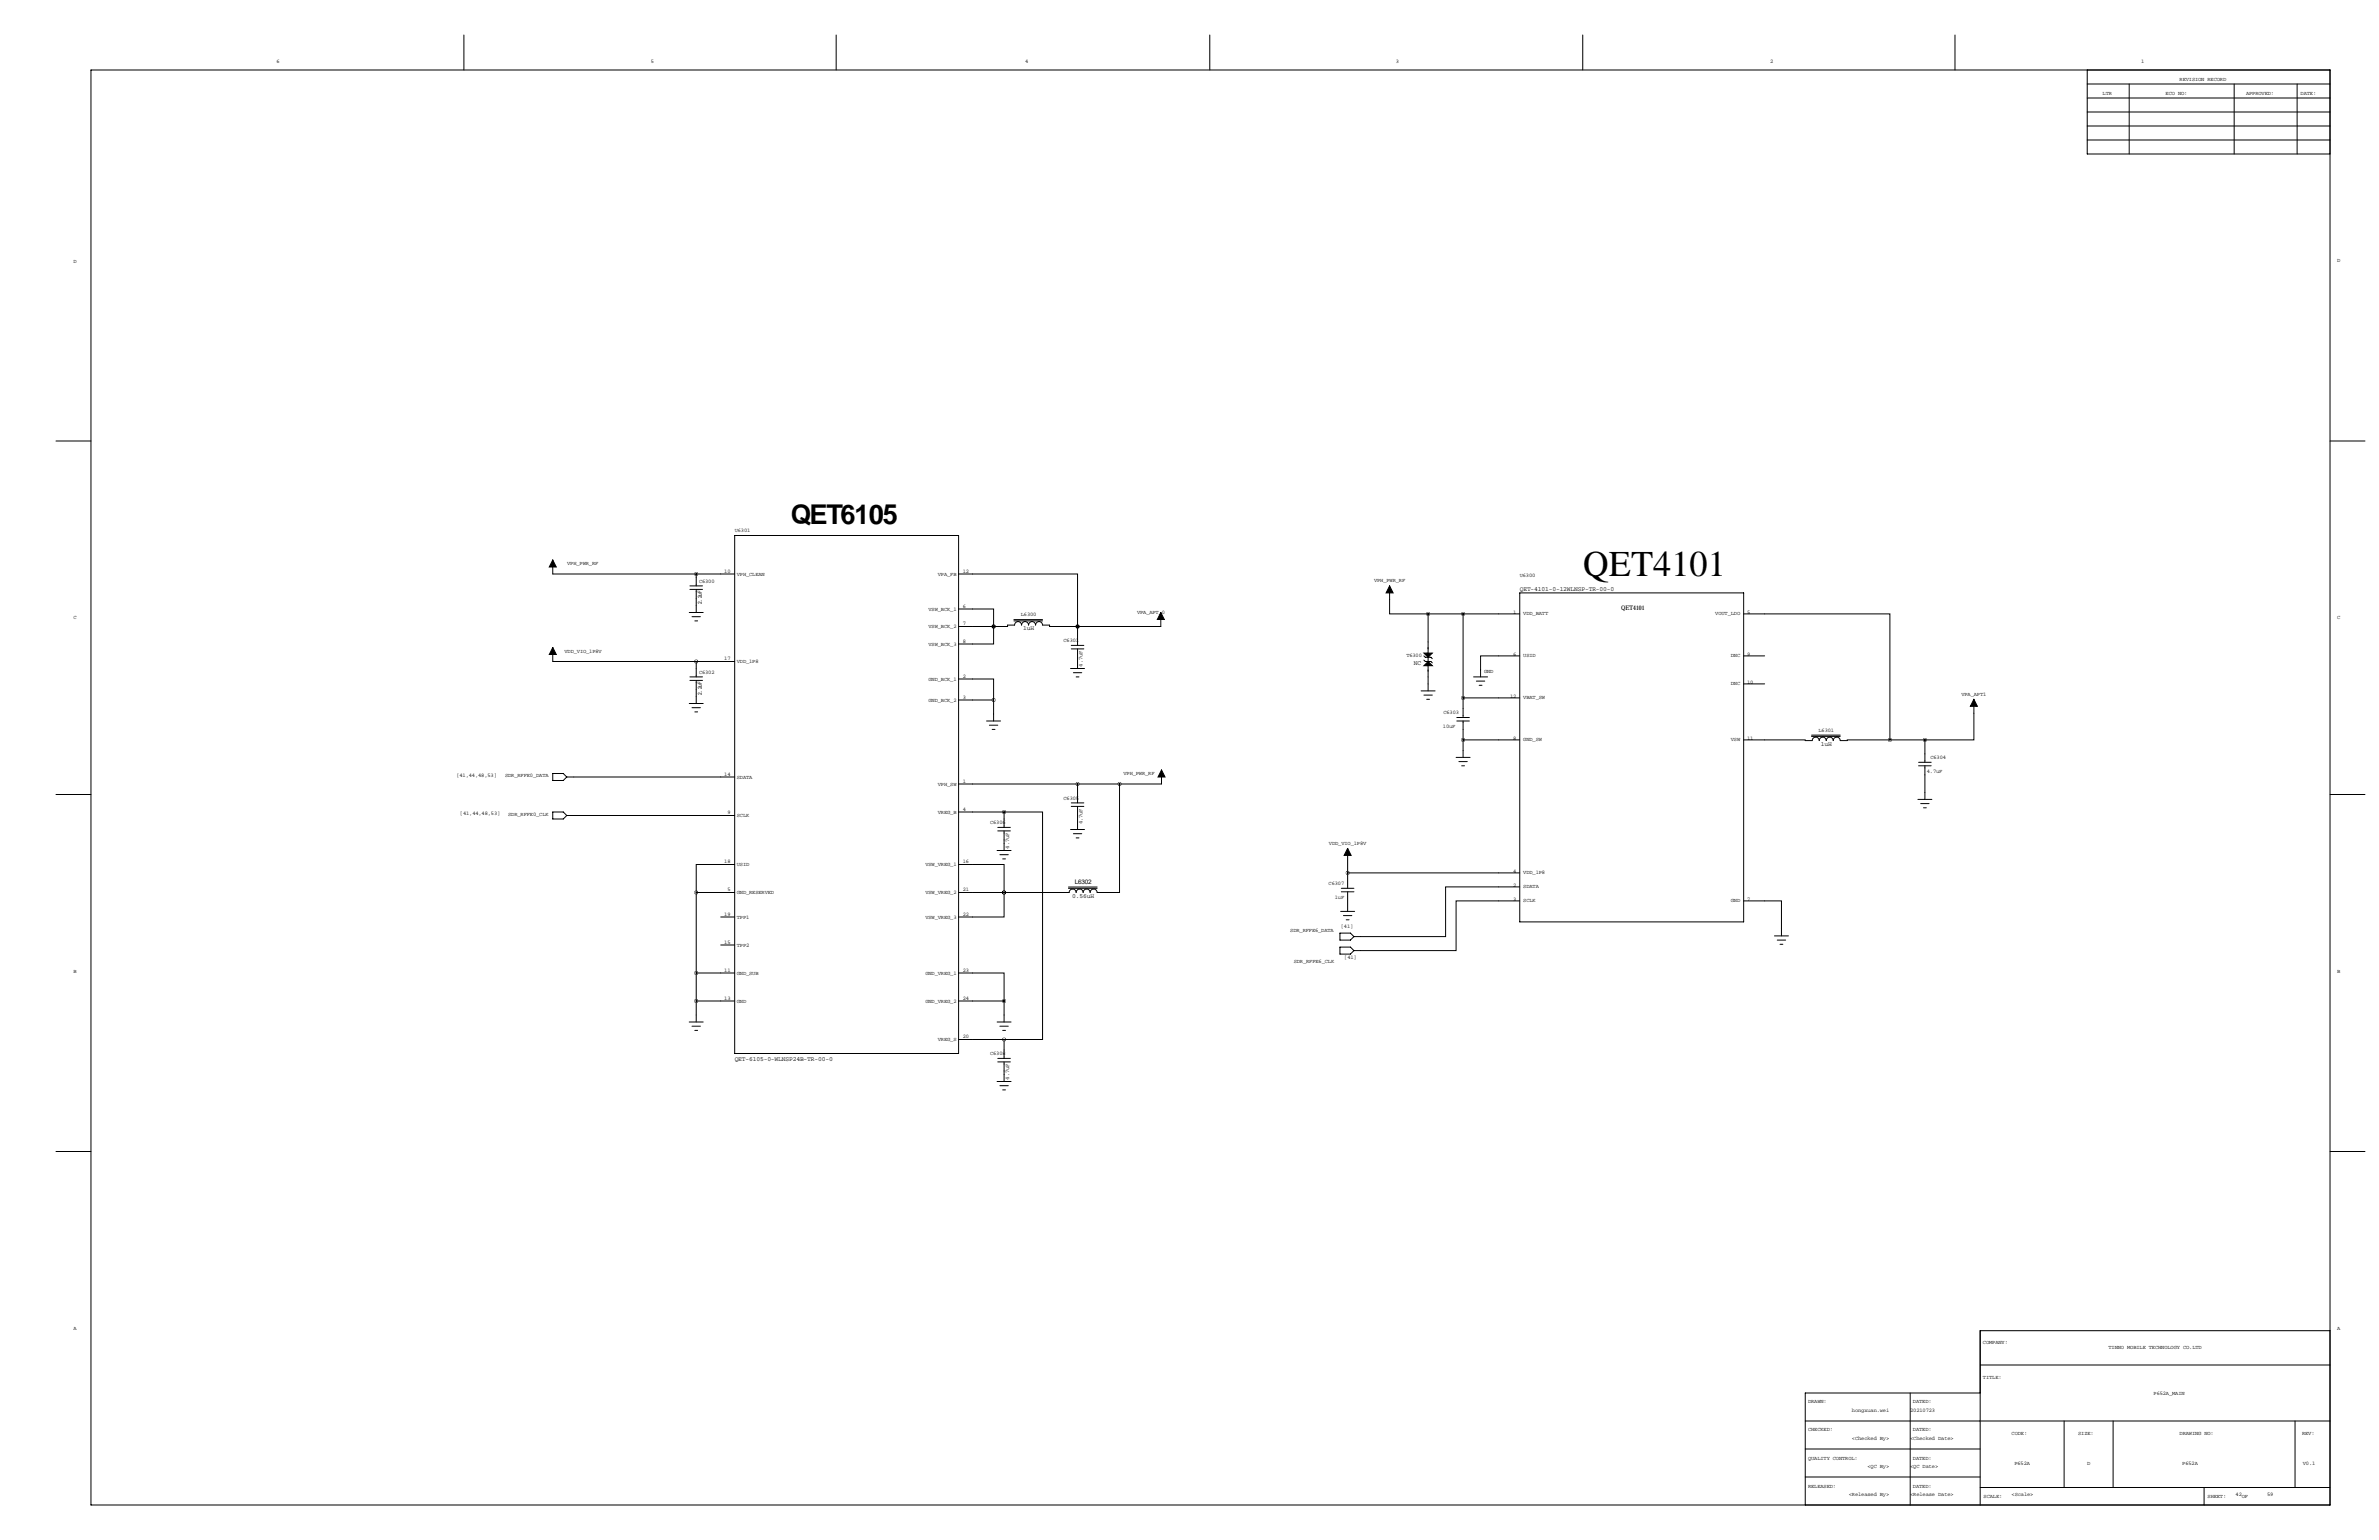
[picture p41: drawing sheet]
<svg xmlns="http://www.w3.org/2000/svg" width="864mm" height="559mm" viewBox="0 0 864 559" stroke-linecap="round" stroke-linejoin="round" font-family="sans-serif">
<defs><g id="words">
<text font-size="13.2" x="574.5" y="209">QET4101</text>
<text font-size="9.9" x="287" y="190">QET6105</text>
<g font-size="2.3">
<text x="551.7" y="214.4">QET-4101-0-12WLNSP-TR-00-0</text>
<text x="588.5" y="221.5">QET4101</text>
<text x="371.4" y="228.7">1uH</text>
<text x="513.3" y="241.2">NC</text>
<text x="661" y="270.6">1uH</text>
<text x="390.2" y="320.8">L6302</text>
<text x="389.2" y="325.8">0.56uH</text>
<text x="266.7" y="384.8">QET-6105-0-WLNSP24B-TR-00-0</text>
</g>
<g font-size="2">
<text x="100.3" y="22.9">6</text>
<text x="236.2" y="22.9">5</text>
<text x="372.1" y="22.9">4</text>
<text x="506.7" y="22.9">3</text>
<text x="642.6" y="22.9">2</text>
<text x="777.2" y="22.9">1</text>
<text x="791.2" y="29.2">REVISION RECORD</text>
<text x="763.3" y="34.3">LTR</text>
<text x="786.1" y="34.3">ECO NO:</text>
<text x="815.3" y="34.3">APPROVED:</text>
<text x="835.2" y="34.3">DATE:</text>
<text x="26.7" y="95.2">D</text>
<text x="848.4" y="95.2">D</text>
<text x="266.7" y="193">U6301</text>
<text x="205.9" y="205">VPH_PWR_RF</text>
<text x="262.9" y="207.8">10</text>
<text x="267.5" y="208.8">VPH_CLEAN</text>
<text x="340.5" y="208.8">VPA_FB</text>
<text x="349.5" y="207.8">12</text>
<text x="551.7" y="209.3">U6300</text>
<text x="253.7" y="211.6">C6300</text>
<text x="498.8" y="211.3">VPH_PWR_RF</text>
<text x="337.1" y="221.5">VSW_BCK_1</text>
<text x="349.5" y="220.5">6</text>
<text x="26.7" y="224.8">C</text>
<text x="337.1" y="227.9">VSW_BCK_2</text>
<text x="349.5" y="226.8">7</text>
<text x="370.6" y="223.6">L6300</text>
<text x="412.8" y="222.8">VPA_APT_0</text>
<text x="549.3" y="222.8">1</text>
<text x="553" y="223.3">VDD_BATT</text>
<text x="622.7" y="223.3">VOUT_LDO</text>
<text x="634.2" y="222.8">5</text>
<text x="848.4" y="224.8">C</text>
<text x="349.5" y="233.2">8</text>
<text x="386.1" y="233">C6301</text>
<text x="204.9" y="236.8">VDD_VIO_1P8V</text>
<text x="262.9" y="239.5">17</text>
<text x="337.1" y="234.2">VSW_BCK_3</text>
<text x="510.5" y="238.6">T6300</text>
<text x="518.7" y="237.6" transform="rotate(-90 518.7 237.6)">+</text>
<text x="549.3" y="238">6</text>
<text x="553" y="238.6">USID</text>
<text x="628.3" y="238.6">DNC</text>
<text x="634.2" y="238">9</text>
<text x="253.7" y="244.6">C6302</text>
<text x="267.5" y="240.6">VDD_1P8</text>
<text x="349.5" y="245.9">2</text>
<text x="393" y="241.9" transform="rotate(-90 393 241.9)">4.7uF</text>
<text x="518.7" y="242.1" transform="rotate(-90 518.7 242.1)">+</text>
<text x="538.7" y="244.3">GND</text>
<text x="337.1" y="246.9">GND_BCK_1</text>
<text x="628.3" y="248.7">DNC</text>
<text x="634.2" y="248.2">10</text>
<text x="337.1" y="254.6">GND_BCK_2</text>
<text x="349.5" y="253.5">3</text>
<text x="548.2" y="253.2">12</text>
<text x="553" y="253.8">VBAT_SW</text>
<text x="712" y="252.5">VPA_APT1</text>
<text x="524" y="259.1">C6303</text>
<text x="523.8" y="264.2">10uF</text>
<text x="549.3" y="268.5">8</text>
<text x="553" y="269">GND_SW</text>
<text x="628.3" y="269">VSW</text>
<text x="634.2" y="268.5">11</text>
<text x="660.1" y="265.5">L6301</text>
<text x="700.7" y="275.4">C6304</text>
<text x="165.7" y="281.8">[41,44,48,53]</text>
<text x="183.4" y="281.9">SDR_RFFE0_DATA</text>
<text x="262.9" y="281.4">14</text>
<text x="407.8" y="281.2">VPH_PWR_RF</text>
<text x="699.5" y="280.5">4.7uF</text>
<text x="267.5" y="282.5">SDATA</text>
<text x="340.5" y="285">VPH_SW</text>
<text x="349.5" y="284">1</text>
<text x="386.1" y="290.1">C6305</text>
<text x="167" y="295.7">[41,44,48,53]</text>
<text x="184.5" y="295.9">SDR_RFFE0_CLK</text>
<text x="264" y="295.4">9</text>
<text x="267.5" y="296.5">SCLK</text>
<text x="340.5" y="295.2">VREG_B</text>
<text x="349.5" y="294.1">4</text>
<text x="359.4" y="299">C6306</text>
<text x="393" y="299" transform="rotate(-90 393 299)">4.7uF</text>
<text x="366.3" y="307.9" transform="rotate(-90 366.3 307.9)">4.7uF</text>
<text x="482.4" y="306.6">VDD_VIO_1P8V</text>
<text x="262.9" y="313.2">18</text>
<text x="267.5" y="314.2">USID</text>
<text x="335.9" y="314.2">VSW_VREG_1</text>
<text x="349.5" y="313.2">16</text>
<text x="549.3" y="316.7">4</text>
<text x="553" y="317.3">VDD_1P8</text>
<text x="264" y="323.3">5</text>
<text x="349.5" y="323.3">21</text>
<text x="482.3" y="321.1">C6307</text>
<text x="549.3" y="321.8">2</text>
<text x="553" y="322.4">SDATA</text>
<text x="267.5" y="324.4">GND_RESERVED</text>
<text x="335.9" y="324.4">VSW_VREG_2</text>
<text x="484.6" y="326.2">1uF</text>
<text x="549.3" y="326.9">3</text>
<text x="553" y="327.5">SCLK</text>
<text x="628.3" y="327.5">GND</text>
<text x="634.2" y="326.9">7</text>
<text x="262.9" y="332.2">19</text>
<text x="267.5" y="333.3">TPP1</text>
<text x="335.9" y="333.3">VSW_VREG_3</text>
<text x="349.5" y="332.2">22</text>
<text x="468.4" y="338.1">SDR_RFFE6_DATA</text>
<text x="486.7" y="336.6">[41]</text>
<text x="262.9" y="342.4">15</text>
<text x="267.5" y="343.5">TPP2</text>
<text x="26.7" y="353.1">B</text>
<text x="262.9" y="352.6">11</text>
<text x="267.5" y="353.6">GND_SUB</text>
<text x="335.9" y="353.6">GND_VREG_1</text>
<text x="349.5" y="352.6">23</text>
<text x="469.6" y="349.5">SDR_RFFE6_CLK</text>
<text x="488" y="348.1">[41]</text>
<text x="848.4" y="353.1">B</text>
<text x="262.9" y="362.7">13</text>
<text x="267.5" y="363.8">GND</text>
<text x="335.9" y="363.8">GND_VREG_2</text>
<text x="349.5" y="362.7">24</text>
<text x="340.5" y="377.7">VREG_S</text>
<text x="349.5" y="376.7">20</text>
<text x="359.4" y="382.8">C6308</text>
<text x="366.3" y="391.7" transform="rotate(-90 366.3 391.7)">4.7uF</text>
<text x="26.7" y="482.6">A</text>
<text x="848.4" y="482.6">A</text>
<text x="719.8" y="487.7">COMPANY:</text>
<text x="765.4" y="489.5">TINNO MOBILE TECHNOLOGY CO.LTD</text>
<text x="719.8" y="500.4">TITLE:</text>
<text x="656.3" y="509.3">DRAWN:</text>
<text x="694.4" y="509.3">DATED:</text>
<text x="781.8" y="506">P652A_MAIN</text>
<text x="672.3" y="512.4">hongxuan.wei</text>
<text x="693.4" y="512.4">20210723</text>
<text x="656.3" y="519.4">CHECKED:</text>
<text x="694.4" y="519.4">DATED:</text>
<text x="730.3" y="520.7">CODE:</text>
<text x="754.4" y="520.7">SIZE:</text>
<text x="791.2" y="520.7">DRAWING NO:</text>
<text x="835.7" y="520.7">REV:</text>
<text x="672.3" y="522.5">&lt;Checked By&gt;</text>
<text x="693.4" y="522.5">&lt;Checked Date&gt;</text>
<text x="656.3" y="529.6">QUALITY CONTROL:</text>
<text x="677.9" y="532.7">&lt;QC By&gt;</text>
<text x="693.4" y="532.7">&lt;QC Date&gt;</text>
<text x="694.4" y="529.6">DATED:</text>
<text x="731.2" y="531.4">P652A</text>
<text x="757.6" y="531.4">D</text>
<text x="792.2" y="531.4">P652A</text>
<text x="835.9" y="531.4">V0.1</text>
<text x="656.3" y="539.8">RELEASED:</text>
<text x="694.4" y="539.8">DATED:</text>
<text x="671.1" y="542.8">&lt;Released By&gt;</text>
<text x="693.4" y="542.8">&lt;Release Date&gt;</text>
<text x="720.1" y="543.6">SCALE:</text>
<text x="730.3" y="542.8">&lt;Scale&gt;</text>
<text x="801.4" y="543.6">SHEET:</text>
<text x="811.5" y="542.8">42</text>
<text x="813.8" y="543.6">OF</text>
<text x="823" y="542.8">59</text>
</g>
</g></defs>
<g fill="none" stroke="#000" stroke-width=".36">
<path d="M168.4 12.7v12.7M303.5 12.7v12.7M439.2 12.7v12.7M574.5 12.7v12.7M709.7 12.7v12.7M33 25.4h812.8v520.7h-812.8zM757.7 35.6h88.1M757.7 30.5h88.1M757.7 25.4v30.5h88.1M772.9 30.5v25.4M811 30.5v25.4M833.9 30.5v25.4"/>
<path d="M757.7 50.8h88.1M757.7 45.7h88.1M757.7 40.6h88.1M20.3 160h12.7M845.8 160h12.7M266.7 194.3h81.3v188h-81.3zM200.7 203.2v5.1h66M250.4 213.9h4.6M250.4 212.6h4.6M252.7 208.3v4.3M252.7 213.9v8.3M348 208.3h43.2v19"/>
<path d="M504.4 212.6v10.2h14M551.7 215.1h81.3v119.4h-81.3zM200.7 235v5h66M250.2 222.2h5.1M251.2 223.8h3.1M252.2 225.3h1M348 221h12.7v6.3M360.7 227.3h5.1v-.5h2.5a1.27 1.27 0 0 1 1.3-1.2 1.27 1.27 0 0 1 1.2 1.2 1.27 1.27 0 0 1 1.3-1.2 1.27 1.27 0 0 1 1.3 1.2 1.27 1.27 0 0 1 1.2-1.2 1.27 1.27 0 0 1 1.3 1.2 1.27 1.27 0 0 1 1.3-1.2 1.27 1.27 0 0 1 1.3 1.2h2.5v.5h10.2M360.7 227.3h.1M360.7 227.3v6.4h-12.7M360.7 227.3h-12.7M368 225.3h10.5"/>
<path d="M368 224.8h10.5M388.9 235.5h4.5M388.9 234.2h4.5M391.2 227.3h.1M391.2 227.3v6.9M391.2 235.5v7.1M421.4 222.3v5h-30.2M516.9 239.5l.5 .5h2l.5 .5M516.9 238l.5 .5h2l.5 .5M518.4 222.8v27.9M518.4 222.8h33.3M531.1 222.8v37.6"/>
<path d="M551.7 238h-14.2v7.6M633 222.8h53.1v45.7M633 238h7.6M250.2 255.3h5.1M250.4 246.9h4.6M250.4 245.6h4.6M251.2 256.8h3.1M252.2 258.3h1M252.7 240v5.6M252.7 246.9v8.4M348 246.4h12.7v7.6M360.7 254h-12.7"/>
<path d="M360.7 254v7.6M388.6 242.6h5.1M389.6 244.1h3.1M390.7 245.6h1M515.9 250.7h5.1M516.9 252.2h3M517.9 253.7h1M531.1 253.2h20.6M534.9 245.6h5.1M535.9 247.1h3.1M537 248.7h1M633 248.2h7.6"/>
<path d="M716.5 253.7v14.8h-17.7M358.1 261.6h5.1M359.2 263.1h3M360.2 264.7h1M421.6 279.4v5.1h-73.6M528.6 274.8h5.1M528.8 260.3h4.6M528.8 261.6h4.6M529.6 276.4h3M530.6 277.9h1M531.1 268.5h20.6M531.1 261.6v13.2"/>
<path d="M633 268.5h22.3v.2h2.6a1.27 1.27 0 0 1 1.2-1.2 1.27 1.27 0 0 1 1.3 1.2 1.27 1.27 0 0 1 1.3-1.2 1.27 1.27 0 0 1 1.2 1.2 1.27 1.27 0 0 1 1.3-1.2 1.27 1.27 0 0 1 1.3 1.2 1.27 1.27 0 0 1 1.2-1.2 1.27 1.27 0 0 1 1.3 1.2h2.6v-.2h15.5M657.6 267.2h10.4M657.6 266.8h10.4M686.1 268.5h12.7M696.5 277.9h4.5M696.5 276.6h4.5M698.8 277.9v12.2M698.8 268.5v8.1M20.3 288.3h12.7M200.7 294.6h3.8l1.2 1.3-1.2 1.3h-3.8zM200.7 280.7h3.8l1.2 1.2-1.2 1.3h-3.8zM205.7 281.9h61"/>
<path d="M205.7 295.9h61M364.5 294.6h14v82.6h-14M364.5 294.6v5.6M364.5 294.6h-16.5M388.9 292.6h4.5M388.9 291.3h4.5M391.2 284.5v6.8M391.2 292.6v8.4M406.4 284.5v39.3h-8.1a1.27 1.27 0 0 0-1.3-1.2 1.27 1.27 0 0 0-1.3 1.3M696.2 290.1h5.1M697.2 291.6h3.1M698.2 293.1h1.1"/>
<path d="M845.8 288.3h12.7M266.7 313.7h-14v10.1M348 313.7h16.5v10.1M361.9 308.6h5.1M362.2 301.5h4.6M362.2 300.2h4.6M363 310.1h3M364 311.7h1M364.5 301.5v7.1M388.6 301h5.1M389.6 302.5h3.1M390.7 304h1"/>
<path d="M489.2 307.8v14.5M489.2 316.7h62.5M252.7 323.8v47M252.7 323.8h14M261.6 332.7h5.1M348 323.8h40.1M364.5 323.8h.1M364.5 323.8v8.9h-16.5M387.9 322.3h10.4M387.9 321.9h10.4M390.7 323.8a1.27 1.27 0 0 0-1.3-1.2 1.27 1.27 0 0 0-1.3 1.3M393.2 323.8a1.27 1.27 0 0 0-1.3-1.2 1.27 1.27 0 0 0-1.2 1.3"/>
<path d="M395.7 323.8a1.27 1.27 0 0 0-1.2-1.2 1.27 1.27 0 0 0-1.3 1.3M486.4 338.6h3.8l1.3 1.3-1.3 1.2h-3.8zM486.7 330.7h5M486.9 323.6h4.6M486.9 322.3h4.6M487.7 332.2h3M488.7 333.8h1M489.2 323.6v7.1M551.7 321.8h-26.9v18.1h-33.3M551.7 326.9h-23.1v18h-37.1M633 326.9h13.7v12.7M644.1 339.6h5.1"/>
<path d="M252.7 353.1h14M261.6 342.9h5.1M348 353.1h16.5v10.1M486.4 343.7h3.8l1.3 1.2-1.3 1.3h-3.8zM645.2 341.1h3M646.2 342.6h1M250.2 370.8h5.1M251.2 372.4h3.1M252.2 373.9h1M252.7 363.2h14M348 363.2h16.5M361.9 370.8h5.1"/>
<path d="M363 372.4h3M364 373.9h1M364.5 363.2v7.6M364.5 377.2v6.8M364.5 377.2h-16.5M361.9 392.4h5.1M362.2 385.3h4.6M362.2 384h4.6M363 394h3M364 395.5h1M364.5 385.3v7.1M20.3 417.8h12.7"/>
<path d="M845.8 417.8h12.7M718.8 495.3h127M845.8 482.9h-127v63.2M655.3 515.6h190.5M693.4 505.5v40.6M718.8 505.5h-63.5v40.6M749.3 515.6v24.1M767.1 515.6v24.1M833.1 515.6v24.1M655.3 535.9h63.5M655.3 525.8h63.5M718.8 539.8h127"/>
<path d="M800.1 539.8v6.3"/>
</g>
<path d="M200.7 203.2l1.2 2.5h-2.5zM504.4 212.6l1.3 2.5h-2.5zM200.7 234.9l1.2 2.6h-2.5zM421.4 222.2l1.3 2.6h-2.6zM516.9 237h3l-1.5 1.5zM516.9 241.6l1.5-1.6 1.5 1.6zM716.5 253.7l1.3 2.6h-2.5zM421.6 279.4l1.3 2.5h-2.5zM489.2 307.8l1.3 2.6h-2.6z" fill="#000" stroke="#000" stroke-width=".36"/>
<path d="M531.1 268.5a.05 .05 0 0 0 .1 0 .05 .05 0 0 0-.1 0zM531.1 253.2a.05 .05 0 0 0 .1 0 .05 .05 0 0 0-.1 0zM698.7 268.5a.05 .05 0 0 0 .1 0 .05 .05 0 0 0-.1 0zM531.1 222.8a.05 .05 0 0 0 .1 0 .05 .05 0 0 0-.1 0zM518.4 222.8a.05 .05 0 0 0 .1 0 .05 .05 0 0 0-.1 0zM686 268.5a.05 .05 0 0 0 .1 0 .05 .05 0 0 0-.1 0zM360.6 227.3a.05 .05 0 0 0 .1 0 .05 .05 0 0 0-.1 0zM360.6 227.3a.05 .05 0 0 0 .1 0 .05 .05 0 0 0-.1 0zM252.7 323.9a.05 .05 0 0 0 .1 0 .05 .05 0 0 0-.1 0zM252.7 353.1a.05 .05 0 0 0 .1 0 .05 .05 0 0 0-.1 0zM252.7 363.2a.05 .05 0 0 0 .1 0 .05 .05 0 0 0-.1 0zM364.4 363.2a.05 .05 0 0 0 .1 0 .05 .05 0 0 0-.1 0zM364.4 294.6a.05 .05 0 0 0 .1 0 .05 .05 0 0 0-.1 0zM364.4 377.2a.05 .05 0 0 0 .1 0 .05 .05 0 0 0-.1 0zM364.4 323.9a.05 .05 0 0 0 .1 0 .05 .05 0 0 0-.1 0zM391.1 284.5a.05 .05 0 0 0 .1 0 .05 .05 0 0 0-.1 0zM364.4 323.9a.05 .05 0 0 0 .1 0 .05 .05 0 0 0-.1 0zM391.1 227.3a.05 .05 0 0 0 .1 0 .05 .05 0 0 0-.1 0zM391.1 227.3a.05 .05 0 0 0 .1 0 .05 .05 0 0 0-.1 0zM252.7 208.3a.05 .05 0 0 0 .1 0 .05 .05 0 0 0-.1 0zM252.7 240a.05 .05 0 0 0 .1 0 .05 .05 0 0 0-.1 0zM360.6 254a.05 .05 0 0 0 .1 0 .05 .05 0 0 0-.1 0z" fill="#000" stroke="#000" stroke-width="1.3"/>
<use href="#words"/>
</svg>
